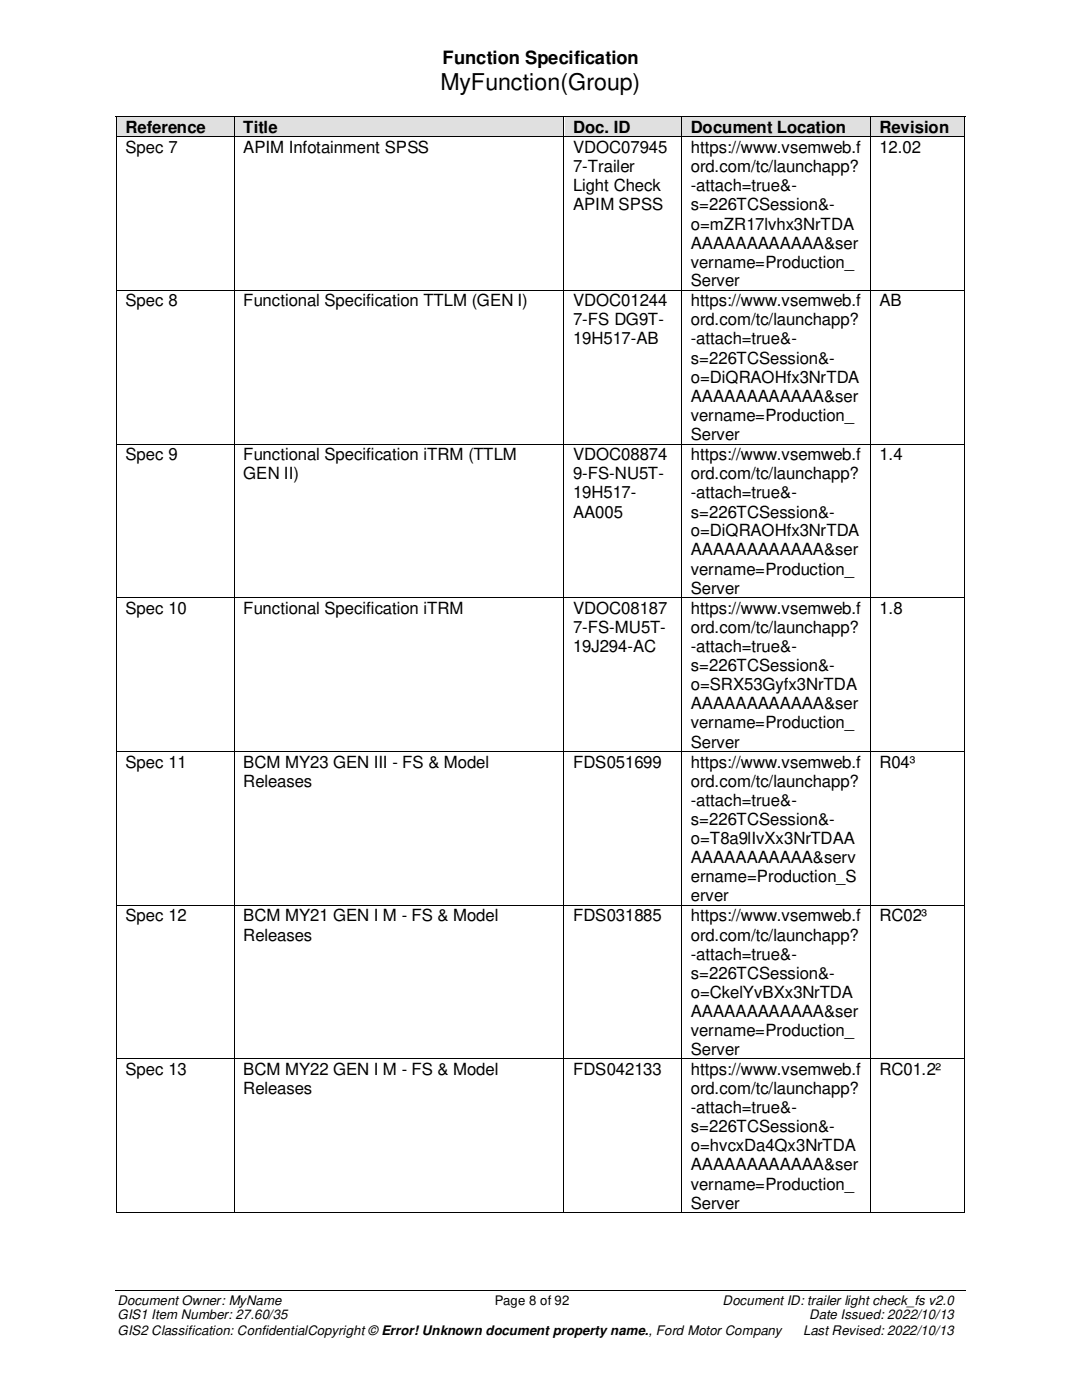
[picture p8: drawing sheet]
<svg xmlns="http://www.w3.org/2000/svg" width="216mm" height="279mm" viewBox="0 0 216 279" stroke-linecap="round" stroke-linejoin="round" font-family="sans-serif">
<defs><g id="words">
<text font-size="4.6" x="87.9" y="17.9">MyFunction(Group)</text>
<text font-size="3.7" x="88.3" y="12.8">Function Specification</text>
<g font-size="3.3">
<text x="25.1" y="26.5">Reference</text>
<text x="48.5" y="26.5">Title</text>
<text x="114.4" y="26.5">Doc. ID</text>
<text x="137.8" y="26.5">Document Location</text>
<text x="175.5" y="26.5">Revision</text>
<text x="25.1" y="30.5">Spec 7</text>
<text x="48.5" y="30.5">APIM Infotainment SPSS</text>
<text x="114.4" y="30.5">VDOC07945</text>
<text x="114.4" y="34.3">7-Trailer</text>
<text x="137.8" y="30.5">https://www.vsemweb.f</text>
<text x="137.8" y="34.3">ord.com/tc/launchapp?</text>
<text x="175.5" y="30.5">12.02</text>
<text x="114.4" y="38.1">Light Check</text>
<text x="114.4" y="41.9">APIM SPSS</text>
<text x="137.8" y="38.1">-attach=true&amp;-</text>
<text x="137.8" y="41.9">s=226TCSession&amp;-</text>
<text x="137.8" y="45.8">o=mZR17lvhx3NrTDA</text>
<text x="137.8" y="49.6">AAAAAAAAAAAA&amp;ser</text>
<text x="137.8" y="53.4">vername=Production_</text>
<text x="137.8" y="57.1">Server</text>
<text x="25.1" y="61.1">Spec 8</text>
<text x="48.5" y="61.1">Functional Specification TTLM (GEN I)</text>
<text x="114.4" y="61.1">VDOC01244</text>
<text x="114.4" y="64.9">7-FS DG9T-</text>
<text x="137.8" y="61.1">https://www.vsemweb.f</text>
<text x="137.8" y="64.9">ord.com/tc/launchapp?</text>
<text x="175.5" y="61.1">AB</text>
<text x="114.4" y="68.7">19H517-AB</text>
<text x="137.8" y="68.7">-attach=true&amp;-</text>
<text x="137.8" y="72.6">s=226TCSession&amp;-</text>
<text x="137.8" y="76.4">o=DiQRAOHfx3NrTDA</text>
<text x="137.8" y="80.3">AAAAAAAAAAAA&amp;ser</text>
<text x="137.8" y="87.9">Server</text>
<text x="137.8" y="84.1">vername=Production_</text>
<text x="25.1" y="91.9">Spec 9</text>
<text x="48.5" y="95.7">GEN II)</text>
<text x="48.5" y="91.9">Functional Specification iTRM (TTLM</text>
<text x="114.4" y="91.9">VDOC08874</text>
<text x="114.4" y="95.7">9-FS-NU5T-</text>
<text x="137.8" y="91.9">https://www.vsemweb.f</text>
<text x="137.8" y="95.7">ord.com/tc/launchapp?</text>
<text x="175.5" y="91.9">1.4</text>
<text x="114.4" y="99.5">19H517-</text>
<text x="137.8" y="99.5">-attach=true&amp;-</text>
<text x="114.4" y="103.3">AA005</text>
<text x="137.8" y="103.3">s=226TCSession&amp;-</text>
<text x="137.8" y="107">o=DiQRAOHfx3NrTDA</text>
<text x="137.8" y="110.8">AAAAAAAAAAAA&amp;ser</text>
<text x="137.8" y="118.5">Server</text>
<text x="137.8" y="114.7">vername=Production_</text>
<text x="25.1" y="122.5">Spec 10</text>
<text x="48.5" y="122.5">Functional Specification iTRM</text>
<text x="114.4" y="122.5">VDOC08187</text>
<text x="137.8" y="122.5">https://www.vsemweb.f</text>
<text x="175.5" y="122.5">1.8</text>
<text x="114.4" y="126.3">7-FS-MU5T-</text>
<text x="114.4" y="130.1">19J294-AC</text>
<text x="137.8" y="126.3">ord.com/tc/launchapp?</text>
<text x="137.8" y="130.1">-attach=true&amp;-</text>
<text x="137.8" y="133.9">s=226TCSession&amp;-</text>
<text x="137.8" y="137.8">o=SRX53Gyfx3NrTDA</text>
<text x="137.8" y="141.6">AAAAAAAAAAAA&amp;ser</text>
<text x="137.8" y="145.4">vername=Production_</text>
<text x="137.8" y="149.3">Server</text>
<text x="25.1" y="153.2">Spec 11</text>
<text x="48.5" y="153.2">BCM MY23 GEN III - FS &amp; Model</text>
<text x="114.4" y="153.2">FDS051699</text>
<text x="137.8" y="153.2">https://www.vsemweb.f</text>
<text x="175.5" y="153.2">R04³</text>
<text x="48.5" y="157.1">Releases</text>
<text x="137.8" y="157.1">ord.com/tc/launchapp?</text>
<text x="137.8" y="160.8">-attach=true&amp;-</text>
<text x="137.8" y="164.6">s=226TCSession&amp;-</text>
<text x="137.8" y="168.4">o=T8a9lIvXx3NrTDAA</text>
<text x="137.8" y="172.2">AAAAAAAAAAA&amp;serv</text>
<text x="137.8" y="176">ername=Production_S</text>
<text x="137.8" y="179.8">erver</text>
<text x="25.1" y="183.8">Spec 12</text>
<text x="48.5" y="183.8">BCM MY21 GEN I M - FS &amp; Model</text>
<text x="114.4" y="183.8">FDS031885</text>
<text x="137.8" y="183.8">https://www.vsemweb.f</text>
<text x="175.5" y="183.8">RC02³</text>
<text x="48.5" y="187.7">Releases</text>
<text x="137.8" y="187.7">ord.com/tc/launchapp?</text>
<text x="137.8" y="191.5">-attach=true&amp;-</text>
<text x="137.8" y="195.3">s=226TCSession&amp;-</text>
<text x="137.8" y="199.1">o=CkelYvBXx3NrTDA</text>
<text x="137.8" y="202.9">AAAAAAAAAAAA&amp;ser</text>
<text x="137.8" y="206.7">vername=Production_</text>
<text x="25.1" y="214.5">Spec 13</text>
<text x="48.5" y="214.5">BCM MY22 GEN I M - FS &amp; Model</text>
<text x="114.4" y="214.5">FDS042133</text>
<text x="137.8" y="214.5">https://www.vsemweb.f</text>
<text x="137.8" y="210.5">Server</text>
<text x="175.5" y="214.5">RC01.2²</text>
<text x="48.5" y="218.3">Releases</text>
<text x="137.8" y="218.3">ord.com/tc/launchapp?</text>
<text x="137.8" y="222.2">-attach=true&amp;-</text>
<text x="137.8" y="226">s=226TCSession&amp;-</text>
<text x="137.8" y="229.8">o=hvcxDa4Qx3NrTDA</text>
<text x="137.8" y="233.6">AAAAAAAAAAAA&amp;ser</text>
<text x="137.8" y="237.4">vername=Production_</text>
<text x="137.8" y="241.2">Server</text>
</g>
<g font-size="2.6">
<text x="23.5" y="260.3">Document Owner: MyName</text>
<text x="23.5" y="263.3">GIS1 Item Number: 27.60/35</text>
<text x="98.7" y="260.3">Page 8 of 92</text>
<text x="144.2" y="260.3">Document ID: trailer light check_fs v2.0</text>
<text x="161.5" y="263.3">Date Issued: 2022/10/13</text>
<text x="23.5" y="266.4">GIS2 Classification: ConfidentialCopyright © Error! Unknown document property name., Ford Motor Company</text>
<text x="160.3" y="266.4">Last Revised: 2022/10/13</text>
</g>
</g></defs>
<path d="M23 23.2h169.8M23 257.5h169.8" fill="none" stroke="#000" stroke-width=".2"/>
<g fill="#e0e0e0">
<path d="M23.3 23.4h23.4v3.9h-23.4z"/>
<path d="M25.1 23.4h19.9v3.9h-19.9z"/>
<path d="M46.9 23.4h65.5v3.9h-65.5z"/>
<path d="M48.5 23.4h62.2v3.9h-62.2z"/>
<path d="M112.7 23.4h23.3v3.9h-23.3z"/>
<path d="M114.4 23.4h19.9v3.9h-19.9z"/>
<path d="M136.1 23.4h37.5v3.9h-37.5z"/>
<path d="M137.8 23.4h34.1v3.9h-34.1z"/>
<path d="M173.7 23.4h18.7v3.9h-18.7z"/>
<path d="M175.5 23.4h15.2v3.9h-15.2z"/>
</g>
<g fill="#000">
<path d="M23.1 23.3l.2 .1zM23.1 27.3h.2zM46.7 23.3l.1 .1zM46.7 27.3h.1zM112.4 23.3l.2 .1zM112.4 27.3h.2zM136 23.3l.1 .1zM136 27.3h.1zM173.6 23.3l.1 .1zM173.6 27.3h.1zM192.4 23.3l.1 .1zM192.4 27.3h.1z"/>
<path d="M23.1 57.8h.2v.2h-.2zM46.7 57.8h.1v.2h-.1zM112.4 57.8h.2v.2h-.2zM136 57.8h.1v.2h-.1zM173.6 57.8h.1v.2h-.1zM192.4 57.8h.1v.2h-.1zM23.1 88.6h.2v.1h-.2zM46.7 88.6h.1v.1h-.1zM112.4 88.6h.2v.1h-.2zM136 88.6h.1v.1h-.1zM173.6 88.6h.1v.1h-.1zM192.4 88.6h.1v.1h-.1z"/>
<path d="M23.1 119.2h.2v.2h-.2zM46.7 119.2h.1v.2h-.1zM112.4 119.2h.2v.2h-.2zM136 119.2h.1v.2h-.1zM173.6 119.2h.1v.2h-.1zM192.4 119.2h.1v.2h-.1zM23.1 149.9h.2v.2h-.2zM46.7 149.9h.1v.2h-.1zM112.4 149.9h.2v.2h-.2zM136 149.9h.1v.2h-.1zM173.6 149.9h.1v.2h-.1zM192.4 149.9h.1v.2h-.1z"/>
<path d="M23.1 180.6h.2v.2h-.2zM46.7 180.6h.1v.2h-.1zM112.4 180.6h.2v.2h-.2zM136 180.6h.1v.2h-.1zM173.6 180.6h.1v.2h-.1zM192.4 180.6h.1v.2h-.1zM23.1 211.2h.2v.2h-.2zM46.7 211.2h.1v.2h-.1zM112.4 211.2h.2v.2h-.2zM136 211.2h.1v.2h-.1zM173.6 211.2h.1v.2h-.1zM192.4 211.2h.1v.2h-.1z"/>
<path d="M23.1 242h.2v.1h-.2zM46.7 242h.1v.1h-.1zM112.4 242h.2v.1h-.2zM136 242h.1v.1h-.1zM173.6 242h.1v.1h-.1zM192.4 242h.1v.1h-.1z"/>
</g>
<g fill="none" stroke="#000" stroke-width=".2">
<path d="M23.2 23.4v3.9M23.2 27.3v30.5M23.3 23.3h23.4M23.3 27.3h23.4M46.7 23.4v3.9M46.7 27.3v30.5M46.8 23.3h65.6M46.8 27.3h65.6M112.5 23.4v3.9M112.5 27.3v30.5M112.6 23.3h23.4M112.6 27.3h23.4"/>
<path d="M136.1 23.4v3.9M136.1 27.3v30.5M136.1 23.3h37.5M136.1 27.3h37.5M173.7 23.4v3.9M173.7 27.3v30.5M173.7 23.3h18.7M173.7 27.3h18.7M192.4 23.4v3.9M192.4 27.3v30.5M23.2 58v30.6M23.3 57.9h23.4"/>
<path d="M46.7 58v30.6M46.8 57.9h65.6M112.5 58v30.6M112.6 57.9h23.4M136.1 58v30.6M136.1 57.9h37.5M173.7 58v30.6M173.7 57.9h18.7M192.4 58v30.6M23.2 88.7v30.5M23.3 88.6h23.4M46.7 88.7v30.5"/>
<path d="M46.8 88.6h65.6M112.5 88.7v30.5M112.6 88.6h23.4M136.1 88.7v30.5M136.1 88.6h37.5M173.7 88.7v30.5M173.7 88.6h18.7M192.4 88.7v30.5M23.2 119.4v30.5M23.3 119.3h23.4M46.7 119.4v30.5M46.8 119.3h65.6"/>
<path d="M112.5 119.4v30.5M112.6 119.3h23.4M136.1 119.4v30.5M136.1 119.3h37.5M173.7 119.4v30.5M173.7 119.3h18.7M192.4 119.4v30.5M23.2 150.1v30.5M23.3 150h23.4M46.7 150.1v30.5M46.8 150h65.6M112.5 150.1v30.5"/>
<path d="M112.6 150h23.4M136.1 150.1v30.5M136.1 150h37.5M173.7 150.1v30.5M173.7 150h18.7M192.4 150.1v30.5M23.2 180.8v30.4M23.3 180.7h23.4M46.7 180.8v30.4M46.8 180.7h65.6M112.5 180.8v30.4M112.6 180.7h23.4"/>
<path d="M136.1 180.8v30.4M136.1 180.7h37.5M173.7 180.8v30.4M173.7 180.7h18.7M192.4 180.8v30.4M23.2 211.4v30.6M23.3 211.3h23.4M46.7 211.4v30.6M46.8 211.3h65.6M112.5 211.4v30.6M112.6 211.3h23.4M136.1 211.4v30.6"/>
<path d="M136.1 211.3h37.5M173.7 211.4v30.6M173.7 211.3h18.7M192.4 211.4v30.6M23.3 242.1h23.4M46.8 242.1h65.6M112.6 242.1h23.4M136.1 242.1h37.5M173.7 242.1h18.7"/>
</g>
<use href="#words"/>
</svg>
